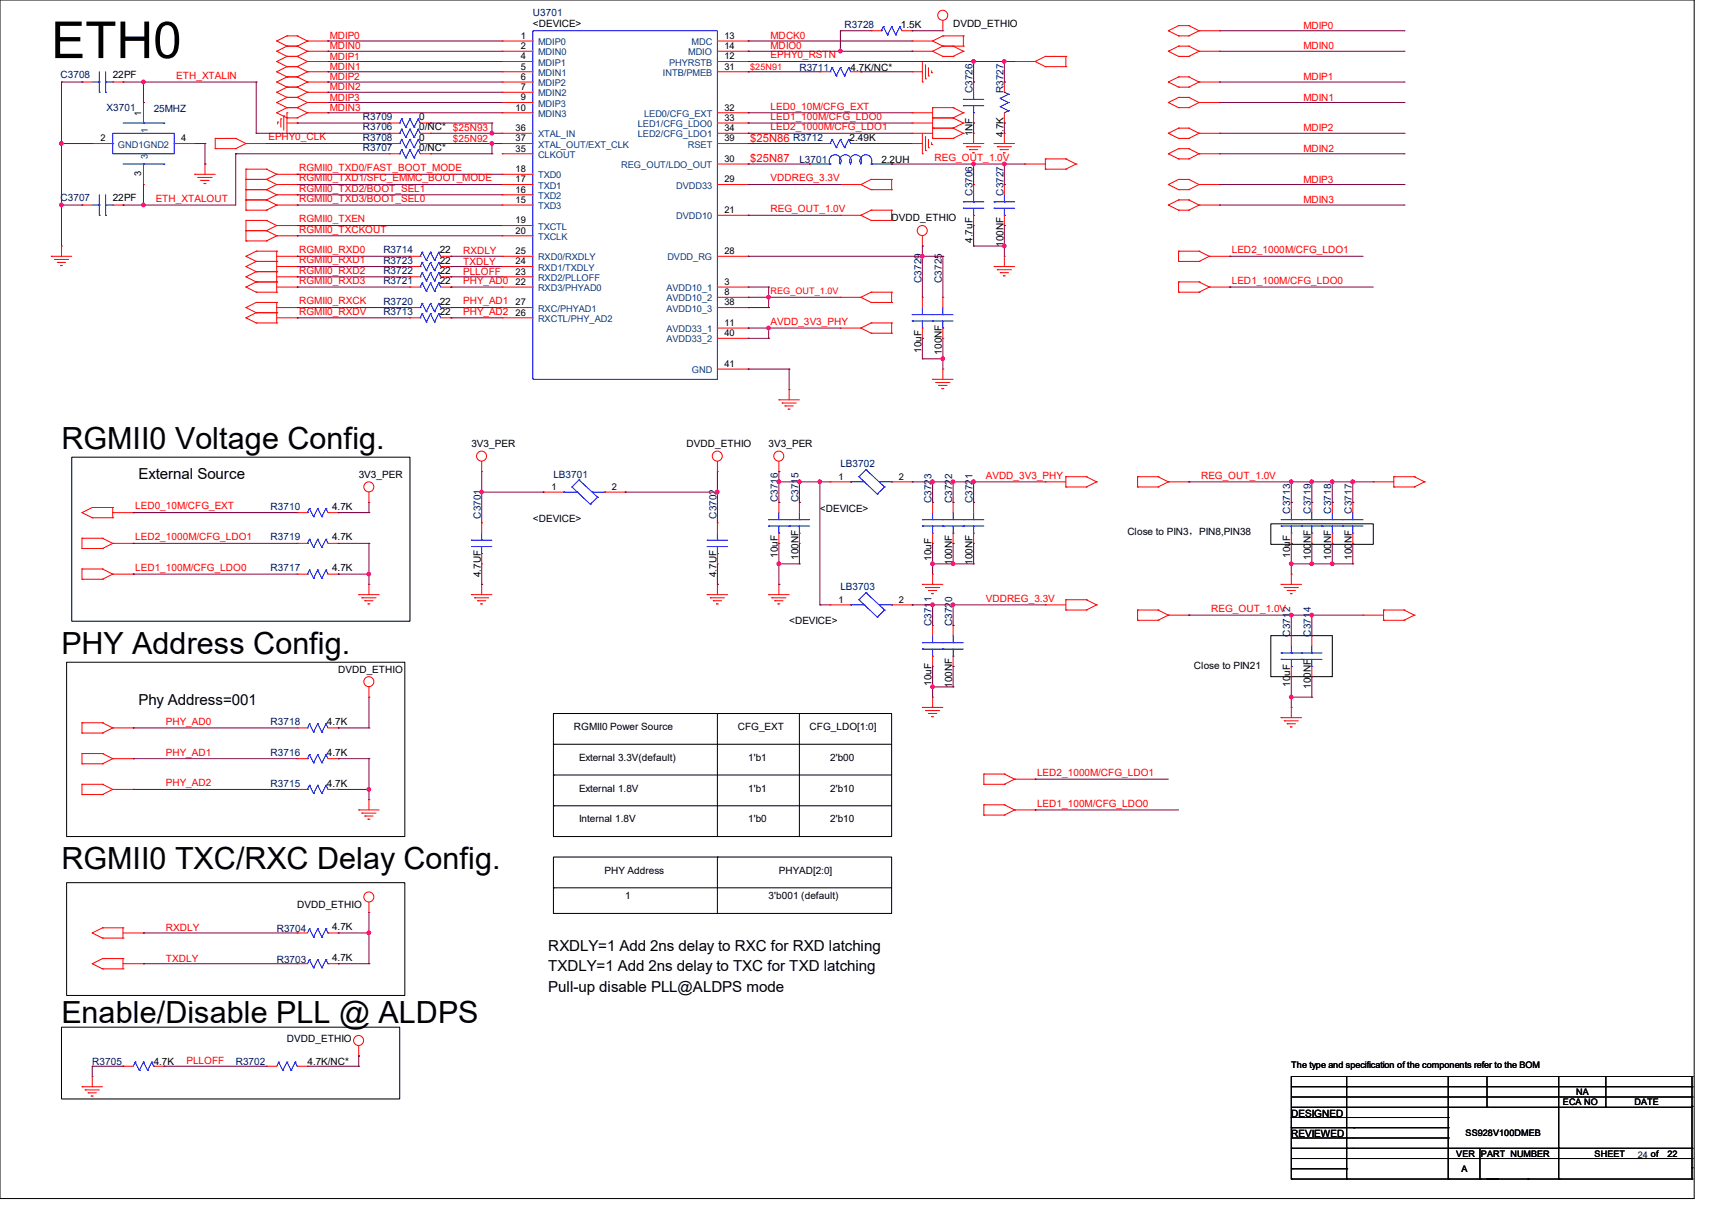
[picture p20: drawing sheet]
<svg xmlns="http://www.w3.org/2000/svg" width="297mm" height="210mm" viewBox="0 0 297 210" stroke-linecap="round" stroke-linejoin="round" font-family="sans-serif">
<defs><g id="words">
<text font-size="8.8" x="8.9" y="10.1">ETH0</text>
<g font-size="5.3">
<text x="10.7" y="77.8">RGMII0 Voltage Config.</text>
<text x="10.7" y="113.4">PHY Address Config.</text>
<text x="10.7" y="150.7">RGMII0 TXC/RXC Delay Config.</text>
<text x="10.7" y="177.4">Enable/Disable PLL @ ALDPS</text>
</g>
<g font-size="2.6">
<text x="24" y="83.1">External Source</text>
<text x="24" y="122.2">Phy Address=001</text>
<text x="95.1" y="164.9">RXDLY=1 Add 2ns delay to RXC for RXD latching</text>
<text x="95.1" y="168.4">TXDLY=1 Add 2ns delay to TXC for TXD latching</text>
<text x="95.1" y="172">Pull-up disable PLL@ALDPS mode</text>
</g>
<g font-size="1.9" fill="#f00">
<text x="130.1" y="24.6">$25N86</text>
<text x="130.1" y="28.1">$25N87</text>
</g>
<g font-size="1.7" fill="#000080">
<text x="92.5" y="2.8">U3701</text>
<text x="146.5" y="4.8">R3728</text>
<text x="10.5" y="13.5">C3708</text>
<text x="138.7" y="12.3">R3711</text>
<text x="168.7" y="16.2" transform="rotate(-90 168.7 16.2)">C3726</text>
<text x="174.1" y="16.2" transform="rotate(-90 174.1 16.2)">R3727</text>
<text x="18.5" y="19.2">X3701</text>
<text x="26.7" y="19.4">25MHZ</text>
<text x="62.9" y="22.6">R3706</text>
<text x="62.9" y="20.8">R3709</text>
<text x="62.9" y="24.4">R3708</text>
<text x="62.9" y="26.2">R3707</text>
<text x="137.6" y="24.4">R3712</text>
<text x="138.7" y="28.3">L3701</text>
<text x="10.5" y="34.8">C3707</text>
<text x="168.7" y="34" transform="rotate(-90 168.7 34)">C3706</text>
<text x="174.1" y="34" transform="rotate(-90 174.1 34)">C3727</text>
<text x="66.5" y="45.7">R3723</text>
<text x="66.5" y="47.5">R3722</text>
<text x="66.5" y="43.9">R3714</text>
<text x="66.5" y="52.8">R3720</text>
<text x="66.5" y="49.3">R3721</text>
<text x="159.8" y="49.1" transform="rotate(-90 159.8 49.1)">C3729</text>
<text x="163.4" y="49.1" transform="rotate(-90 163.4 49.1)">C3725</text>
<text x="66.5" y="54.6">R3713</text>
<text x="96" y="82.8">LB3701</text>
<text x="145.8" y="81.1">LB3702</text>
<text x="46.9" y="88.4">R3710</text>
<text x="83.4" y="90" transform="rotate(-90 83.4 90)">C3701</text>
<text x="124.3" y="90" transform="rotate(-90 124.3 90)">C3702</text>
<text x="135" y="87.1" transform="rotate(-90 135 87.1)">C3716</text>
<text x="138.5" y="87.1" transform="rotate(-90 138.5 87.1)">C3715</text>
<text x="161.6" y="87.3" transform="rotate(-90 161.6 87.3)">C3723</text>
<text x="165.2" y="87.3" transform="rotate(-90 165.2 87.3)">C3722</text>
<text x="168.7" y="87.3" transform="rotate(-90 168.7 87.3)">C3721</text>
<text x="223.9" y="89.1" transform="rotate(-90 223.9 89.1)">C3713</text>
<text x="227.4" y="89.1" transform="rotate(-90 227.4 89.1)">C3719</text>
<text x="231" y="89.1" transform="rotate(-90 231 89.1)">C3718</text>
<text x="234.5" y="89.1" transform="rotate(-90 234.5 89.1)">C3717</text>
<text x="46.9" y="93.7">R3719</text>
<text x="46.9" y="99.1">R3717</text>
<text x="145.8" y="102.4">LB3703</text>
<text x="161.6" y="108.6" transform="rotate(-90 161.6 108.6)">C3711</text>
<text x="165.2" y="108.6" transform="rotate(-90 165.2 108.6)">C3720</text>
<text x="223.9" y="110.4" transform="rotate(-90 223.9 110.4)">C3712</text>
<text x="227.4" y="110.4" transform="rotate(-90 227.4 110.4)">C3714</text>
<text x="46.9" y="125.7">R3718</text>
<text x="46.9" y="131.1">R3716</text>
<text x="46.9" y="136.4">R3715</text>
<text x="48" y="161.6">R3704</text>
<text x="48" y="167">R3703</text>
<text x="16" y="184.7">R3705</text>
<text x="40.9" y="184.7">R3702</text>
</g>
<g font-size="1.7">
<text x="92.5" y="4.6">&lt;DEVICE&gt;</text>
<text x="156.3" y="4.8">1.5K</text>
<text x="165.4" y="4.6">DVDD_ETHIO</text>
<text x="19.6" y="13.5">22PF</text>
<text x="147.6" y="12.3">4.7K/NC*</text>
<text x="72.7" y="22.6">0/NC* $25N93</text>
<text x="72.7" y="20.8">0</text>
<text x="168.7" y="23.7" transform="rotate(-90 168.7 23.7)">1NF</text>
<text x="174.1" y="23.8" transform="rotate(-90 174.1 23.8)">4.7K</text>
<text x="72.7" y="24.4">0</text>
<text x="72.7" y="26.2">0/NC*</text>
<text x="147.4" y="24.4">2.49K</text>
<text x="152.9" y="28.3">2.2UH</text>
<text x="19.6" y="34.8">22PF</text>
<text x="154.7" y="38.4">DVDD_ETHIO</text>
<text x="76.3" y="45.7">22</text>
<text x="76.3" y="47.5">22</text>
<text x="76.3" y="43.9">22</text>
<text x="168.7" y="42.1" transform="rotate(-90 168.7 42.1)">4.7uF</text>
<text x="174.1" y="42.8" transform="rotate(-90 174.1 42.8)">100NF</text>
<text x="76.3" y="52.8">22</text>
<text x="76.3" y="49.3">22</text>
<text x="76.3" y="54.6">22</text>
<text x="159.8" y="61.2" transform="rotate(-90 159.8 61.2)">10uF</text>
<text x="163.4" y="61.5" transform="rotate(-90 163.4 61.5)">100NF</text>
<text x="81.8" y="77.5">3V3_PER</text>
<text x="119.1" y="77.5">DVDD_ETHIO</text>
<text x="133.3" y="77.5">3V3_PER</text>
<text x="62.2" y="82.8">3V3_PER</text>
<text x="57.6" y="88.4">4.7K</text>
<text x="142.2" y="88.7">&lt;DEVICE&gt;</text>
<text x="57.6" y="93.7">4.7K</text>
<text x="92.5" y="90.5">&lt;DEVICE&gt;</text>
<text x="195.6" y="92.8">Close to PIN3，PIN8,PIN38</text>
<text x="57.6" y="99.1">4.7K</text>
<text x="83.4" y="100.1" transform="rotate(-90 83.4 100.1)">4.7UF</text>
<text x="124.3" y="100.1" transform="rotate(-90 124.3 100.1)">4.7UF</text>
<text x="135" y="96.7" transform="rotate(-90 135 96.7)">10uF</text>
<text x="138.5" y="97.1" transform="rotate(-90 138.5 97.1)">100NF</text>
<text x="161.6" y="97.2" transform="rotate(-90 161.6 97.2)">10uF</text>
<text x="165.2" y="98" transform="rotate(-90 165.2 98)">100NF</text>
<text x="168.7" y="98" transform="rotate(-90 168.7 98)">100NF</text>
<text x="223.9" y="96.7" transform="rotate(-90 223.9 96.7)">10uF</text>
<text x="227.4" y="97.1" transform="rotate(-90 227.4 97.1)">100NF</text>
<text x="231" y="97.1" transform="rotate(-90 231 97.1)">100NF</text>
<text x="234.5" y="97.1" transform="rotate(-90 234.5 97.1)">100NF</text>
<text x="136.9" y="108.3">&lt;DEVICE&gt;</text>
<text x="58.7" y="116.6">DVDD_ETHIO</text>
<text x="161.6" y="119" transform="rotate(-90 161.6 119)">10uF</text>
<text x="165.2" y="119.3" transform="rotate(-90 165.2 119.3)">100NF</text>
<text x="207.1" y="116">Close to PIN21</text>
<text x="223.9" y="119.1" transform="rotate(-90 223.9 119.1)">10uF</text>
<text x="227.4" y="119.5" transform="rotate(-90 227.4 119.5)">100NF</text>
<text x="56.7" y="125.7">4.7K</text>
<text x="56.7" y="131.1">4.7K</text>
<text x="99.6" y="126.6">RGMII0 Power Source</text>
<text x="100.5" y="132">External 3.3V(default)</text>
<text x="128" y="126.6">CFG_EXT</text>
<text x="129.8" y="132">1'b1</text>
<text x="140.5" y="126.6">CFG_LDO[1:0]</text>
<text x="144" y="132">2'b00</text>
<text x="56.7" y="136.4">4.7K</text>
<text x="100.5" y="137.3">External 1.8V</text>
<text x="129.8" y="137.3">1'b1</text>
<text x="144" y="137.3">2'b10</text>
<text x="100.5" y="142.6">Internal 1.8V</text>
<text x="129.8" y="142.6">1'b0</text>
<text x="144" y="142.6">2'b10</text>
<text x="104.9" y="151.5">PHY Address</text>
<text x="108.5" y="156">1</text>
<text x="133.3" y="156">3'b001 (default)</text>
<text x="135.1" y="151.5">PHYAD[2:0]</text>
<text x="51.6" y="157.5">DVDD_ETHIO</text>
<text x="57.6" y="161.3">4.7K</text>
<text x="57.6" y="166.6">4.7K</text>
<text x="26.7" y="184.7">4.7K</text>
<text x="49.8" y="180.6">DVDD_ETHIO</text>
<text x="53.3" y="184.7">4.7K/NC*</text>
<text x="224" y="193.6">DESIGNED</text>
<text x="224" y="197.2">REVIEWED</text>
</g>
<g font-size="1.7" fill="#f00">
<text x="226.1" y="5">MDIP0</text>
<text x="57.2" y="8.6">MDIN0</text>
<text x="57.2" y="6.8">MDIP0</text>
<text x="57.2" y="10.3">MDIP1</text>
<text x="133.7" y="10.1">EPHY0_RSTN</text>
<text x="133.7" y="6.8">MDCK0</text>
<text x="133.7" y="8.6">MDIO0</text>
<text x="226.1" y="8.6">MDIN0</text>
<text x="30.6" y="13.7">ETH_XTALIN</text>
<text x="57.2" y="12.1">MDIN1</text>
<text x="57.2" y="15.7">MDIN2</text>
<text x="57.2" y="13.9">MDIP2</text>
<text x="57.2" y="17.4">MDIP3</text>
<text x="226.1" y="17.4">MDIN1</text>
<text x="226.1" y="13.9">MDIP1</text>
<text x="57.2" y="19.2">MDIN3</text>
<text x="133.7" y="19">LED0_10M/CFG_EXT</text>
<text x="133.7" y="20.8">LED1_100M/CFG_LDO0</text>
<text x="133.7" y="22.6">LED2_1000M/CFG_LDO1</text>
<text x="226.1" y="22.8">MDIP2</text>
<text x="46.6" y="24.3">EPHY0_CLK</text>
<text x="51.9" y="29.7">RGMII0_TXD0/FAST_BOOT_MODE</text>
<text x="78.6" y="24.6">$25N92</text>
<text x="162.1" y="27.9">REG_OUT_1.0V</text>
<text x="226.1" y="26.3">MDIN2</text>
<text x="27" y="35">ETH_XTALOUT</text>
<text x="51.9" y="31.5">RGMII0_TXD1/SFC_EMMC_BOOT_MODE</text>
<text x="51.9" y="33.2">RGMII0_TXD2/BOOT_SEL1</text>
<text x="51.9" y="35">RGMII0_TXD3/BOOT_SEL0</text>
<text x="133.7" y="31.5">VDDREG_3.3V</text>
<text x="226.1" y="35.2">MDIN3</text>
<text x="226.1" y="31.7">MDIP3</text>
<text x="51.9" y="40.3">RGMII0_TXCKOUT</text>
<text x="51.9" y="38.6">RGMII0_TXEN</text>
<text x="133.7" y="36.8">REG_OUT_1.0V</text>
<text x="51.9" y="43.9">RGMII0_RXD0</text>
<text x="51.9" y="45.7">RGMII0_RXD1</text>
<text x="51.9" y="47.5">RGMII0_RXD2</text>
<text x="80.3" y="47.7">PLLOFF</text>
<text x="80.3" y="44.1">RXDLY</text>
<text x="80.3" y="45.9">TXDLY</text>
<text x="213.7" y="43.9">LED2_1000M/CFG_LDO1</text>
<text x="51.9" y="52.8">RGMII0_RXCK</text>
<text x="51.9" y="49.2">RGMII0_RXD3</text>
<text x="80.3" y="49.2">PHY_AD0</text>
<text x="80.3" y="52.8">PHY_AD1</text>
<text x="213.7" y="49.2">LED1_100M/CFG_LDO0</text>
<text x="51.9" y="54.6">RGMII0_RXDV</text>
<text x="80.3" y="54.6">PHY_AD2</text>
<text x="133.7" y="56.3">AVDD_3V3_PHY</text>
<text x="171" y="83">AVDD_3V3_PHY</text>
<text x="208.4" y="83">REG_OUT_1.0V</text>
<text x="23.5" y="88.3">LED0_10M/CFG_EXT</text>
<text x="23.5" y="93.7">LED2_1000M/CFG_LDO1</text>
<text x="23.5" y="99">LED1_100M/CFG_LDO0</text>
<text x="171" y="104.4">VDDREG_3.3V</text>
<text x="210.1" y="106.1">REG_OUT_1.0V</text>
<text x="28.8" y="125.7">PHY_AD0</text>
<text x="28.8" y="131">PHY_AD1</text>
<text x="28.8" y="136.4">PHY_AD2</text>
<text x="179.9" y="134.6">LED2_1000M/CFG_LDO1</text>
<text x="179.9" y="139.9">LED1_100M/CFG_LDO0</text>
<text x="28.8" y="161.5">RXDLY</text>
<text x="28.8" y="166.8">TXDLY</text>
<text x="32.3" y="184.6">PLLOFF</text>
</g>
<g font-size="1.6">
<text x="90.3" y="6.7">1</text>
<text x="90.3" y="8.5">2</text>
<text x="90.3" y="10.3">4</text>
<text x="125.7" y="10.3">12</text>
<text x="125.7" y="6.7">13</text>
<text x="125.7" y="8.5">14</text>
<text x="90.3" y="12.1">5</text>
<text x="90.3" y="13.8">6</text>
<text x="90.3" y="15.6">7</text>
<text x="90.3" y="17.4">9</text>
<text x="125.7" y="12.1">31</text>
<text x="24.5" y="20.1" transform="rotate(-90 24.5 20.1)">1</text>
<text x="89.5" y="19.2">10</text>
<text x="89.5" y="22.7">36</text>
<text x="125.7" y="19.2">32</text>
<text x="125.7" y="21">33</text>
<text x="125.7" y="22.7">34</text>
<text x="17.4" y="24.5">2</text>
<text x="31.5" y="24.5">4</text>
<text x="89.5" y="29.8">18</text>
<text x="89.5" y="26.3">35</text>
<text x="89.5" y="24.5">37</text>
<text x="125.7" y="28.1">30</text>
<text x="125.7" y="24.5">39</text>
<text x="24.5" y="30.6" transform="rotate(-90 24.5 30.6)">3</text>
<text x="89.5" y="35.2">15</text>
<text x="89.5" y="33.4">16</text>
<text x="89.5" y="31.6">17</text>
<text x="125.7" y="31.6">29</text>
<text x="89.5" y="38.7">19</text>
<text x="89.5" y="40.5">20</text>
<text x="125.7" y="37">21</text>
<text x="89.5" y="47.6">23</text>
<text x="89.5" y="45.8">24</text>
<text x="89.5" y="44.1">25</text>
<text x="125.7" y="44.1">28</text>
<text x="89.5" y="49.4">22</text>
<text x="89.5" y="53">27</text>
<text x="125.7" y="49.4">3</text>
<text x="125.7" y="51.2">8</text>
<text x="125.7" y="53">38</text>
<text x="89.5" y="54.7">26</text>
<text x="125.7" y="56.5">11</text>
<text x="125.7" y="58.3">40</text>
<text x="125.7" y="63.6">41</text>
<text x="145.5" y="83.2">1</text>
<text x="155.9" y="83.2">2</text>
<text x="95.7" y="85">1</text>
<text x="106.1" y="85">2</text>
<text x="145.5" y="104.5">1</text>
<text x="155.9" y="104.5">2</text>
<text x="224" y="185.3">The type and specification of the components refer to the BOM</text>
<text x="271.1" y="191.7">ECA NO</text>
<text x="273.5" y="189.9">NA</text>
<text x="283.6" y="191.7">DATE</text>
<text x="254.3" y="197">SS928V100DMEB</text>
<text x="252.6" y="200.6">VER</text>
<text x="253.5" y="203.2">A</text>
<text x="256.9" y="200.6">PART_NUMBER</text>
<text x="276.6" y="200.6">SHEET</text>
<text x="284.1" y="200.7">24 of</text>
<text x="286.4" y="200.6">of</text>
<text x="289.3" y="200.6">22</text>
</g>
<g font-size="1.6" fill="#004080">
<text x="93.3" y="7.8">MDIP0</text>
<text x="93.3" y="9.6">MDIN0</text>
<text x="93.3" y="11.4">MDIP1</text>
<text x="116.1" y="11.4">PHYRSTB</text>
<text x="119.4" y="9.6">MDIO</text>
<text x="120" y="7.8">MDC</text>
<text x="93.3" y="13.2">MDIN1</text>
<text x="93.3" y="14.9">MDIP2</text>
<text x="93.3" y="16.7">MDIN2</text>
<text x="115" y="13.2">INTB/PMEB</text>
<text x="25.7" y="23.1" transform="rotate(-90 25.7 23.1)">1</text>
<text x="93.3" y="18.5">MDIP3</text>
<text x="93.3" y="20.3">MDIN3</text>
<text x="93.3" y="23.8">XTAL_IN</text>
<text x="110.7" y="22.1">LED1/CFG_LDO0</text>
<text x="110.7" y="23.8">LED2/CFG_LDO1</text>
<text x="111.8" y="20.3">LED0/CFG_EXT</text>
<text x="20.4" y="25.6">GND1GND2</text>
<text x="25.7" y="27.6" transform="rotate(-90 25.7 27.6)">3</text>
<text x="93.3" y="27.4">CLKOUT</text>
<text x="93.3" y="25.6">XTAL_OUT/EXT_CLK</text>
<text x="107.8" y="29.2">REG_OUT/LDO_OUT</text>
<text x="119.3" y="25.6">RSET</text>
<text x="93.3" y="34.5">TXD2</text>
<text x="93.3" y="32.7">TXD1</text>
<text x="93.3" y="30.9">TXD0</text>
<text x="117.3" y="32.7">DVDD33</text>
<text x="93.3" y="36.3">TXD3</text>
<text x="93.3" y="39.8">TXCTL</text>
<text x="93.3" y="41.6">TXCLK</text>
<text x="117.3" y="38.1">DVDD10</text>
<text x="93.3" y="46.9">RXD1/TXDLY</text>
<text x="93.3" y="45.2">RXD0/RXDLY</text>
<text x="115.8" y="45.2">DVDD_RG</text>
<text x="93.3" y="50.5">RXD3/PHYAD0</text>
<text x="93.3" y="48.7">RXD2/PLLOFF</text>
<text x="115.6" y="50.5">AVDD10_1</text>
<text x="115.6" y="52.3">AVDD10_2</text>
<text x="93.3" y="55.8">RXCTL/PHY_AD2</text>
<text x="93.3" y="54.1">RXC/PHYAD1</text>
<text x="115.6" y="57.6">AVDD33_1</text>
<text x="115.6" y="54.1">AVDD10_3</text>
<text x="115.6" y="59.4">AVDD33_2</text>
<text x="120" y="64.7">GND</text>
</g>
<g font-size="1.6" fill="#f00">
<text x="130.1" y="12.1">$25N91</text>
<text x="133.7" y="51">REG_OUT_1.0V</text>
</g>
</g></defs>
<g fill="none" stroke="#000" stroke-width=".17">
<path d="M0 0h293.9v207.9h-293.9zM12.4 79.3h58.7v28.4h-58.7zM220.5 90.8h17.8v3.6h-17.8zM11.6 114.9h58.6v30.2h-58.6zM220.5 110.2h10.6v7.1h-10.6zM96 123.7h58.7v21.4h-58.7zM96 129.1h.1M96 134.4h.1M96 139.7h.1M96 129.1h58.7M96 134.4h58.7M96 139.7h58.7"/>
<path d="M124.5 123.7h.1M124.5 123.7v21.4M138.7 123.7h.1M138.7 123.7v21.4M11.6 153.1h58.6v19.5h-58.6zM96 148.6h58.7v9.8h-58.7zM96 154h.1M96 154h58.7M124.5 148.6h.1M124.5 148.6v9.8M10.7 178.1h58.6v12.5h-58.6zM224 188.5h69.5v3.5h-69.5z"/>
<path d="M224 193.8h.1M224 195.6h.1M224 197.4h.1M224 199.1h.1M224 186.7h.1M224 190.2h69.5M224 186.7v1.8M224 192v12.5M224 195.6h27.2M224 197.4h27.2M224 199.1h69.5M224 193.8h27.2"/>
<path d="M224.2 186.7h69.3M233.6 188.5h.1M233.6 197.4h.1M233.6 199.1h.1M233.6 186.7h.1M233.6 186.7v17.8M234.9 195.6h.1M251.2 195.6h.1M251.2 197.4h.1M251.2 193.8h.1M251.2 186.7v17.8M256.8 199.1v5.4"/>
<path d="M258 192h.1M258 186.7v5.3M270.4 199.1h.1M270.4 186.7v17.8M278.6 192h.1M278.6 186.7v5.3M288.2 186.7h.1M293.5 190.2h.1M293.5 188.5h.1M293.5 191.9h.1M293.5 199.1h.1M293.5 186.7h.1"/>
<path d="M293.5 186.7v1.8M293.5 191.9v12.6M224 200.9h.1M224 202.7h.1M224 204.5h.1M224 200.9h69.5M224 202.7h9.6M224.2 204.5h69.3M233.6 200.9h.1M233.6 202.7h.1M233.6 204.5h.1M251.2 204.5h.1"/>
<path d="M256.8 204.5h.1M258 204.5h.1M259.8 204.5h.1M265.1 204.5h.1M270.4 204.5h.1M293.5 200.9h.1M293.5 204.5h.1M293.5 202.5h.1"/>
</g>
<g fill="none" stroke="#f00" stroke-width=".17">
<path d="M14.2 14.2h.1M14.2 14.2h1.8M19.6 14.2h1.7M21.3 14.2h.1M24.9 17.8h.1M24.9 17.8v3.5M48 19.6h.1M48 7.1h.1M48 12.4h.1M48 10.7h.1M48 8.9h.1M48 17.8h.1"/>
<path d="M48 16h.1M48 14.2h.1M48 19.6l1.8 .8M48 7.1l1.8 .9M48 12.4l1.8 .9M48 10.7l1.8 .9M48 8.9l1.8 .9M48 17.8l1.8 .9M48 16l1.8 .9M48 14.2l1.8 .9M49.8 19.6h.1M49.8 18.7h.1"/>
<path d="M49.8 8h.1M49.8 6.2h.1M49.8 13.3h.1M49.8 11.6h.1M49.8 9.8h.1M49.8 16.9h.1M49.8 15.1h.1M49.8 19.6v3.5M49.8 18.7l-1.8 .9M49.8 18.7h1.8M49.8 8h1.8M49.8 6.2l-1.8 .9"/>
<path d="M49.8 6.2h1.8M49.8 13.3h1.8M49.8 11.6l-1.8 .8M49.8 11.6h1.8M49.8 9.8l-1.8 .9M49.8 9.8h1.8M49.8 8l-1.8 .9M49.8 16.9l-1.8 .9M49.8 16.9h1.8M49.8 15.1l-1.8 .9M49.8 15.1h1.8M49.8 13.3l-1.8 .9"/>
<path d="M51.6 18.7h.1M51.6 8h.1M51.6 6.2h.1M51.6 13.3h.1M51.6 11.6h.1M51.6 9.8h.1M51.6 16.9h.1M51.6 15.1h.1M51.6 18.7l1.7 .9M51.6 6.2l1.7 .9M51.6 11.6l1.7 .8M51.6 9.8l1.7 .9"/>
<path d="M51.6 8l1.7 .9M51.6 16.9l1.7 .9M51.6 15.1l1.7 .9M51.6 13.3l1.7 .9M53.3 19.6h.1M53.3 7.1h.1M53.3 12.4h.1M53.3 10.7h.1M53.3 8.9h.1M53.3 17.8h.1M53.3 16h.1M53.3 14.2h.1"/>
<path d="M53.3 19.6h3.6M53.3 19.6l-1.7 .8M53.3 7.1h3.6M53.3 7.1l-1.7 .9M53.3 12.4h3.6M53.3 12.4l-1.7 .9M53.3 10.7h3.6M53.3 10.7l-1.7 .9M53.3 8.9h3.6M53.3 8.9l-1.7 .9M53.3 17.8h3.6M53.3 17.8l-1.7 .9"/>
<path d="M53.3 16h3.6M53.3 16l-1.7 .9M53.3 14.2h3.6M53.3 14.2l-1.7 .9M56.9 19.6h.1M56.9 7.1h.1M56.9 12.4h.1M56.9 10.7h.1M56.9 8.9h.1M56.9 17.8h.1M56.9 16h.1M56.9 14.2h.1"/>
<path d="M87.1 7.1h.1M87.1 8.9h.1M87.1 10.7h.1M87.1 12.4h.1M87.1 14.2h.1M87.1 16h.1M87.1 17.8h.1M87.1 19.6h.1M87.1 19.6h5.4M87.1 7.1h5.4M87.1 12.4h5.4M87.1 10.7h5.4"/>
<path d="M87.1 8.9h5.4M87.1 17.8h5.4M87.1 16h5.4M87.1 14.2h5.4M124.5 19.6h5.3M124.5 7.1h5.3M124.5 12.4h5.3M124.5 10.7h5.3M124.5 8.9h5.3M129.8 10.7h.1M129.8 7.1h.1M129.8 8.9h.1"/>
<path d="M129.8 12.4h.1M129.8 19.6h.1M142.2 12.4h.1M142.2 12.4h1.8M147.6 12.4h1.8M149.4 12.4h.1M151.1 5.3h.1M151.1 5.3h1.8M156.5 5.3h1.7M158.2 7.1h.1M158.2 19.6h.1M158.2 8.9h.1"/>
<path d="M158.2 12.4h.1M158.2 5.3h.1M158.2 19.6h3.6M158.2 7.1h3.6M158.2 12.4h1.8M158.2 8.9h3.6M160 14.2h.1M160 10.7v3.5M160.6 13.7h.1M160.6 11.2v2.5M161.1 13.2h.1M161.1 11.7v1.5"/>
<path d="M161.6 12.6h.1M161.6 12.3v.3M161.8 7.1h.1M161.8 18.7h.1M161.8 8.9h.1M161.8 18.7v5.3M161.8 18.7h3.6M161.8 7.1l1.8 .9M161.8 8.9l1.8 .9M163.6 5.3h.1M163.6 8h.1M163.6 6.2h.1"/>
<path d="M163.6 9.8h.1M163.6 8h3.5M163.6 6.2h3.5M163.6 9.8h1.8M163.6 3.6v1.7M163.6 6.2l-1.8 .9M163.6 8l-1.8 .9M165.4 18.7h.1M165.4 8h.1M165.4 9.8h.1M165.4 18.7l1.7 .9M165.4 8l1.7 .9"/>
<path d="M167.1 6.2h.1M167.1 8h.1M167.1 19.6h.1M167.1 8.9h.1M167.1 6.2v1.8M167.1 19.6l-1.7 .8M167.1 8.9l-1.7 .9M168.9 14.2h.1M168.9 14.2v1.8M168.9 19.6v1.7M174.2 14.2h.1M174.2 14.2v1.8"/>
<path d="M174.2 19.6v1.7M176 10.7h.1M176 10.7h3.6M179.6 10.7h.1M179.6 10.7l1.8 .9M181.4 11.6h.1M181.4 9.8h.1M181.4 11.6h3.5M181.4 9.8h3.5M181.4 9.8l-1.8 .9M184.9 9.8h.1M184.9 11.6h.1"/>
<path d="M184.9 9.8v1.8M202.7 5.3h.1M202.7 8.9h.1M202.7 14.2h.1M202.7 17.8h.1M202.7 5.3l1.8 .9M202.7 8.9l1.8 .9M202.7 14.2l1.8 .9M202.7 17.8l1.8 .9M204.5 6.2h.1M204.5 4.4h.1M204.5 9.8h.1"/>
<path d="M204.5 8h.1M204.5 15.1h.1M204.5 13.3h.1M204.5 18.7h.1M204.5 16.9h.1M204.5 18.7h1.7M204.5 8h1.7M204.5 6.2h1.7M204.5 13.3h1.7M204.5 9.8h1.7M204.5 16.9h1.7M204.5 15.1h1.7"/>
<path d="M204.5 4.4l-1.8 .9M204.5 4.4h1.7M204.5 8l-1.8 .9M204.5 13.3l-1.8 .9M204.5 16.9l-1.8 .9M206.2 6.2h.1M206.2 4.4h.1M206.2 9.8h.1M206.2 8h.1M206.2 15.1h.1M206.2 13.3h.1M206.2 18.7h.1"/>
<path d="M206.2 16.9h.1M206.2 4.4l1.8 .9M206.2 8l1.8 .9M206.2 13.3l1.8 .9M206.2 16.9l1.8 .9M208 5.3h.1M208 8.9h.1M208 14.2h.1M208 17.8h.1M208 8.9h3.6M208 17.8h3.6M208 14.2h3.6"/>
<path d="M208 5.3h3.6M208 5.3l-1.8 .9M208 8.9l-1.8 .9M208 14.2l-1.8 .9M208 17.8l-1.8 .9M211.6 5.3h.1M211.6 8.9h.1M211.6 14.2h.1M211.6 17.8h.1M14.2 35.6h.1M14.2 35.6h1.8M16 24.9h.1"/>
<path d="M16 24.9h3.6M19.6 35.6h1.7M21.3 35.6h.1M24.9 32h.1M24.9 28.4v3.6M30.2 24.9h3.6M33.8 30.2h.1M33.8 24.9h.1M33.8 30.2h3.5M34.3 30.8h.1M34.3 30.8h2.5M34.8 31.3h.1"/>
<path d="M34.8 31.3h1.5M35.4 31.8h.1M35.4 31.8h.3M35.6 28.4h.1M35.6 28.4v1.8M37.3 25.8h.1M37.3 24h.1M37.3 25.8h3.6M37.3 24v1.8M37.3 24h3.6M40.9 24h.1M40.9 25.8h.1"/>
<path d="M40.9 24l1.8 .9M42.7 24.9h.1M42.7 38.2h.1M42.7 36.4h.1M42.7 34.7h.1M42.7 32.9h.1M42.7 31.1h.1M42.7 29.3h.1M42.7 24.9h3.5M42.7 24.9l-1.8 .9M42.7 29.3v7.1M42.7 38.2v3.6"/>
<path d="M42.7 38.2h3.5M42.7 31.1h3.5M42.7 32.9h3.5M42.7 36.4h3.5M42.7 34.7h3.5M42.7 29.3h3.5M46.2 24.9h.1M46.2 38.2h.1M46.2 34.7h.1M46.2 36.4h.1M46.2 32.9h.1M46.2 31.1h.1"/>
<path d="M46.2 29.3h.1M46.2 38.2l1.8 .9M46.2 34.7l1.8 .9M46.2 32.9l1.8 .9M46.2 31.1l1.8 .9M46.2 29.3l1.8 .9M48 39.1h.1M48 35.6h.1M48 33.8h.1M48 32h.1M48 30.2h.1M48 39.1h3.6"/>
<path d="M48 39.1l-1.8 .9M48 30.2h3.6M48 32h3.6M48 35.6h3.6M48 35.6l-1.8 .8M48 33.8h3.6M48 33.8l-1.8 .9M48 32l-1.8 .9M48 30.2l-1.8 .9M48.2 21.2h.1M48.2 21.2v.3M48.7 20.6h.1"/>
<path d="M48.7 20.6v1.5M49.2 20.1h.1M49.2 20.1v2.5M49.8 20.4h.1M49.8 21.3h1.8M49.8 20.4h1.8M51.6 39.1h.1M51.6 21.3h.1M51.6 35.6h.1M51.6 33.8h.1M51.6 20.4h.1M51.6 32h.1"/>
<path d="M51.6 30.2h.1M67.6 23.1h.1M67.6 24.9h.1M67.6 26.7h.1M67.6 21.3h.1M67.6 24.9h1.7M67.6 21.3h1.7M67.6 23.1h1.7M67.6 26.7h1.7M72.9 24.9h1.8M72.9 21.3h1.8M72.9 23.1h1.8"/>
<path d="M72.9 26.7h1.8M74.7 23.1h.1M74.7 24.9h.1M74.7 26.7h.1M74.7 21.3h.1M87.1 35.6h.1M87.1 33.8h.1M87.1 32h.1M87.1 30.2h.1M87.1 39.1h.1M87.1 26.7h.1M87.1 23.1h.1"/>
<path d="M87.1 24.9h.1M87.1 24.9h5.4M87.1 39.1h5.4M87.1 30.2h5.4M87.1 32h5.4M87.1 35.6h5.4M87.1 33.8h5.4M87.1 23.1h5.4M87.1 26.7h5.4M124.5 24.9h5.3M124.5 21.3h5.3M124.5 32h5.3"/>
<path d="M124.5 23.1h5.3M124.5 28.4h5.3M124.5 37.3h5.3M129.8 37.3h.1M129.8 32h.1M129.8 28.4h.1M129.8 21.3h.1M129.8 23.1h.1M129.8 24.9h.1M140.5 28.4h.1M142.2 24.9h.1M142.2 24.9h1.8"/>
<path d="M145.8 32h.1M145.8 37.3h.1M145.8 32h3.6M145.8 37.3h3.6M147.6 24.9h1.8M149.4 32h.1M149.4 37.3h.1M149.4 24.9h.1M149.4 32l1.7 .9M149.4 37.3l1.7 .9M151.1 32.9h.1M151.1 31.1h.1"/>
<path d="M151.1 36.4h.1M151.1 38.2h.1M151.1 38.2h3.6M151.1 31.1h3.6M151.1 32.9h3.6M151.1 31.1l-1.7 .9M151.1 36.4h3.6M151.1 36.4l-1.7 .9M154.7 31.1h.1M154.7 32.9h.1M154.7 38.2h.1M154.7 36.4h.1"/>
<path d="M154.7 28.4h.1M154.7 31.1v1.8M154.7 36.4v1.8M158.2 23.1h.1M158.2 21.3h.1M158.2 24.9h.1M158.2 24.9h1.8M158.2 21.3h3.6M158.2 23.1h3.6M160 26.7h.1M160 23.1v3.6M160.6 26.1h.1"/>
<path d="M160.6 23.7v2.4M161.1 25.6h.1M161.1 24.2v1.4M161.6 25.1h.1M161.6 24.7v.4M161.8 24h.1M161.8 22.2h.1M161.8 20.4h.1M161.8 24h3.6M161.8 20.4h3.6M161.8 22.2h3.6M165.4 22.2h.1"/>
<path d="M165.4 24h.1M165.4 20.4h.1M165.4 22.2l1.7 .9M165.4 20.4l1.7 .9M167.1 24.9h.1M167.1 23.1h.1M167.1 21.3h.1M167.1 24.9h3.6M167.1 23.1l-1.7 .9M167.1 21.3l-1.7 .9M167.7 25.4h.1M167.7 25.4h2.4"/>
<path d="M168.2 26h.1M168.2 26h1.4M168.7 26.5h.1M168.7 26.5h.4M168.9 23.1h.1M168.9 21.3h.1M168.9 32h.1M168.9 39.1h.1M168.9 23.1v1.8M168.9 32v1.8M168.9 37.3v1.8M172.5 24.9h.1"/>
<path d="M172.5 24.9h3.5M173 25.4h.1M173 25.4h2.5M173.5 26h.1M173.5 26h1.5M174.1 26.5h.1M174.1 26.5h.3M174.2 23.1h.1M174.2 21.3h.1M174.2 32h.1M174.2 39.1h.1M174.2 23.1v1.8"/>
<path d="M174.2 32v1.8M174.2 37.3v1.8M177.8 28.4h.1M177.8 28.4h3.6M181.4 29.3h.1M181.4 27.6h.1M181.4 29.3h3.5M181.4 27.6h3.5M181.4 27.6v1.7M184.9 27.6h.1M184.9 29.3h.1M184.9 27.6l1.8 .8"/>
<path d="M186.7 28.4h.1M186.7 28.4l-1.8 .9M202.7 23.1h.1M202.7 26.7h.1M202.7 32h.1M202.7 35.6h.1M202.7 23.1l1.8 .9M202.7 26.7l1.8 .9M202.7 32l1.8 .9M202.7 35.6l1.8 .8M204.5 24h.1M204.5 22.2h.1"/>
<path d="M204.5 27.6h.1M204.5 25.8h.1M204.5 32.9h.1M204.5 31.1h.1M204.5 36.4h.1M204.5 34.7h.1M204.5 25.8h1.7M204.5 24h1.7M204.5 31.1h1.7M204.5 32.9h1.7M204.5 36.4h1.7M204.5 34.7h1.7"/>
<path d="M204.5 22.2l-1.8 .9M204.5 22.2h1.7M204.5 27.6h1.7M204.5 25.8l-1.8 .9M204.5 31.1l-1.8 .9M204.5 34.7l-1.8 .9M206.2 24h.1M206.2 22.2h.1M206.2 27.6h.1M206.2 25.8h.1M206.2 32.9h.1M206.2 31.1h.1"/>
<path d="M206.2 36.4h.1M206.2 34.7h.1M206.2 22.2l1.8 .9M206.2 25.8l1.8 .9M206.2 31.1l1.8 .9M206.2 34.7l1.8 .9M208 23.1h.1M208 26.7h.1M208 32h.1M208 35.6h.1M208 32h3.6M208 35.6h3.6"/>
<path d="M208 23.1h3.6M208 23.1l-1.8 .9M208 26.7h3.6M208 26.7l-1.8 .9M208 32l-1.8 .9M208 35.6l-1.8 .8M211.6 23.1h.1M211.6 26.7h.1M211.6 32h.1M211.6 35.6h.1M8.9 44.4h.1M8.9 44.4h3.5"/>
<path d="M9.4 45h.1M9.4 45h2.5M9.9 45.5h.1M9.9 45.5h1.5M10.5 46.1h.1M10.5 46.1h.3M10.7 42.7h.1M10.7 42.7v1.7M42.7 55.1h.1M42.7 40h.1M42.7 44.4h.1M42.7 41.8h.1"/>
<path d="M42.7 48h.1M42.7 53.3h.1M42.7 46.2h.1M42.7 49.8h.1M42.7 55.1l1.7 .9M42.7 40h3.5M42.7 44.4l1.7 .9M42.7 41.8h3.5M42.7 48l1.7 .9M42.7 53.3l1.7 .9M42.7 46.2l1.7 .9M42.7 49.8l1.7 .9"/>
<path d="M44.4 56h.1M44.4 54.2h.1M44.4 45.3h.1M44.4 43.6h.1M44.4 48.9h.1M44.4 47.1h.1M44.4 52.5h.1M44.4 50.7h.1M44.4 52.5h3.6M44.4 50.7h3.6M44.4 54.2h3.6M44.4 56h3.6"/>
<path d="M44.4 54.2l-1.7 .9M44.4 43.6h3.6M44.4 45.3h3.6M44.4 43.6l-1.7 .8M44.4 47.1h3.6M44.4 48.9h3.6M44.4 47.1l-1.7 .9M44.4 52.5l-1.7 .8M44.4 45.3l-1.7 .9M44.4 48.9l-1.7 .9M46.2 40h.1M46.2 41.8h.1"/>
<path d="M46.2 40l1.8 .9M48 54.2h.1M48 56h.1M48 43.6h.1M48 45.3h.1M48 40.9h.1M48 47.1h.1M48 48.9h.1M48 52.5h.1M48 50.7h.1M48 55.1h3.6M48 43.6v7.1"/>
<path d="M48 52.5v3.5M48 44.4h3.6M48 40.9h3.6M48 40.9l-1.8 .9M48 48h3.6M48 53.3h3.6M48 46.2h3.6M48 49.8h3.6M51.6 55.1h.1M51.6 44.4h.1M51.6 40.9h.1M51.6 48h.1"/>
<path d="M51.6 53.3h.1M51.6 46.2h.1M51.6 49.8h.1M71.1 46.2h.1M71.1 48h.1M71.1 53.3h.1M71.1 44.4h.1M71.1 55.1h.1M71.1 49.8h.1M71.1 55.1h1.8M71.1 44.4h1.8M71.1 48h1.8"/>
<path d="M71.1 53.3h1.8M71.1 46.2h1.8M71.1 49.8h1.8M76.5 55.1h1.7M76.5 44.4h1.7M76.5 48h1.7M76.5 53.3h1.7M76.5 46.2h1.7M76.5 49.8h1.7M78.2 46.2h.1M78.2 48h.1M78.2 53.3h.1"/>
<path d="M78.2 44.4h.1M78.2 55.1h.1M78.2 49.8h.1M87.1 40.9h.1M87.1 49.8h.1M87.1 48h.1M87.1 46.2h.1M87.1 44.4h.1M87.1 55.1h.1M87.1 53.3h.1M87.1 55.1h5.4M87.1 44.4h5.4"/>
<path d="M87.1 40.9h5.4M87.1 48h5.4M87.1 53.3h5.4M87.1 46.2h5.4M87.1 49.8h5.4M124.5 51.6h5.3M124.5 44.4h5.3M124.5 56.9h5.3M124.5 53.3h5.3M124.5 49.8h5.3M124.5 58.7h5.3M129.8 49.8h.1"/>
<path d="M129.8 51.6h.1M129.8 56.9h.1M129.8 44.4h.1M129.8 53.3h.1M129.8 58.7h.1M145.8 51.6h.1M145.8 56.9h.1M145.8 51.6h3.6M145.8 56.9h3.6M149.4 51.6h.1M149.4 56.9h.1M149.4 51.6l1.7 .9"/>
<path d="M149.4 56.9l1.7 .9M151.1 50.7h.1M151.1 52.5h.1M151.1 57.8h.1M151.1 56h.1M151.1 52.5h3.6M151.1 50.7h3.6M151.1 50.7l-1.7 .9M151.1 56h3.6M151.1 57.8h3.6M151.1 56l-1.7 .9M154.7 52.5h.1"/>
<path d="M154.7 50.7h.1M154.7 56h.1M154.7 57.8h.1M154.7 50.7v1.8M154.7 56v1.8M160 42.7h.1M160 51.6h.1M160 58.7h.1M160 40.9v1.8M160 51.6v1.7M160 56.9v1.8M163.6 51.6h.1"/>
<path d="M163.6 58.7h.1M163.6 51.6v1.7M163.6 56.9v1.8M172.5 46.2h.1M172.5 46.2h3.5M173 46.8h.1M173 46.8h2.5M173.5 47.3h.1M173.5 47.3h1.5M174.1 47.8h.1M174.1 47.8h.3M174.2 44.4h.1"/>
<path d="M174.2 44.4v1.8M204.5 45.3h.1M204.5 43.6h.1M204.5 50.7h.1M204.5 48.9h.1M204.5 50.7h3.5M204.5 43.6h3.5M204.5 45.3h3.5M204.5 48.9h3.5M204.5 43.6v1.7M204.5 48.9v1.8M208 43.6h.1"/>
<path d="M208 45.3h.1M208 48.9h.1M208 50.7h.1M208 43.6l1.8 .8M208 48.9l1.8 .9M209.8 44.4h.1M209.8 49.8h.1M209.8 44.4h3.6M209.8 49.8h3.6M209.8 44.4l-1.8 .9M209.8 49.8l-1.8 .9M213.4 44.4h.1"/>
<path d="M213.4 49.8h.1M124.5 64h5.3M129.8 64h.1M135.1 69.3h.1M135.1 69.3h3.6M135.7 69.9h.1M135.7 69.9h2.4M136.2 70.4h.1M136.2 70.4h1.4M136.7 71h.1M136.7 71h.4M136.9 67.6h.1"/>
<path d="M136.9 67.6v1.7M161.8 65.8h.1M161.8 65.8h3.6M162.3 66.3h.1M162.3 66.3h2.5M162.9 66.8h.1M162.9 66.8h1.4M163.4 67.4h.1M163.4 67.4h.3M163.6 64h.1M163.6 64v1.8M14.2 98.7h.1"/>
<path d="M14.2 88.9h.1M14.2 95.1h.1M14.2 93.3h.1M14.2 93.3v1.8M14.2 98.7v1.8M14.2 98.7h3.6M14.2 88.9l1.8 .9M14.2 95.1h3.6M14.2 93.3h3.6M16 89.8h.1M16 88h.1M16 88h3.6"/>
<path d="M16 89.8h3.6M16 88l-1.8 .9M17.8 98.7h.1M17.8 93.3h.1M17.8 95.1h.1M17.8 98.7l1.8 .9M17.8 93.3l1.8 .9M19.6 99.6h.1M19.6 88h.1M19.6 89.8h.1M19.6 94.2h.1M19.6 99.6h3.5"/>
<path d="M19.6 99.6l-1.8 .9M19.6 88.9h3.5M19.6 88v1.8M19.6 94.2h3.5M19.6 94.2l-1.8 .9M23.1 99.6h.1M23.1 88.9h.1M23.1 94.2h.1M51.6 94.2h.1M51.6 88.9h.1M51.6 99.6h.1M51.6 99.6h1.7"/>
<path d="M51.6 88.9h1.7M51.6 94.2h1.7M56.9 99.6h1.8M56.9 88.9h1.8M56.9 94.2h1.8M58.7 94.2h.1M58.7 88.9h.1M58.7 99.6h.1M64 87.1h.1M64 85.3v1.8M83.6 81.8h.1M83.6 90.7h.1"/>
<path d="M83.6 97.8h.1M83.6 80v1.8M83.6 90.7v1.8M83.6 96v1.8M94.2 85.3h.1M94.2 85.3h3.6M104.9 85.3h3.6M108.5 85.3h.1M124.5 81.8h.1M124.5 90.7h.1M124.5 97.8h.1M124.5 80v1.8"/>
<path d="M124.5 90.7v1.8M124.5 96v1.8M135.1 81.8h.1M135.1 87.1h.1M135.1 94.2h.1M135.1 80v1.8M135.1 87.1v1.8M135.1 92.5v1.7M138.7 87.1h.1M138.7 94.2h.1M138.7 87.1v1.8M138.7 92.5v1.7"/>
<path d="M144 83.6h.1M144 83.6h3.6M154.7 83.6h3.5M158.2 83.6h.1M161.8 99.6h.1M161.8 87.1h.1M161.8 94.2h.1M161.8 87.1v1.8M161.8 92.5v1.7M161.8 99.6v1.7M165.4 87.1h.1M165.4 94.2h.1"/>
<path d="M165.4 87.1v1.8M165.4 92.5v1.7M168.9 87.1h.1M168.9 94.2h.1M168.9 87.1v1.8M168.9 92.5v1.7M181.4 83.6h.1M181.4 83.6h3.5M184.9 84.5h.1M184.9 82.7h.1M184.9 84.5h3.6M184.9 82.7h3.6"/>
<path d="M184.9 82.7v1.8M188.5 82.7h.1M188.5 84.5h.1M188.5 82.7l1.7 .9M190.2 83.6h.1M190.2 83.6l-1.7 .9M197.4 84.5h.1M197.4 82.7h.1M197.4 84.5h3.5M197.4 82.7v1.8M197.4 82.7h3.5M200.9 82.7h.1"/>
<path d="M200.9 84.5h.1M200.9 82.7l1.8 .9M202.7 83.6h.1M202.7 83.6h3.5M202.7 83.6l-1.8 .9M206.2 83.6h.1M224 99.6h.1M224 87.1h.1M224 94.2h.1M224 87.1v1.8M224 92.5v1.7M224 99.6v1.7"/>
<path d="M227.6 87.1h.1M227.6 94.2h.1M227.6 87.1v1.8M227.6 92.5v1.7M231.1 87.1h.1M231.1 94.2h.1M231.1 87.1v1.8M231.1 92.5v1.7M234.7 87.1h.1M234.7 94.2h.1M234.7 87.1v1.8M234.7 92.5v1.7"/>
<path d="M238.3 83.6h.1M238.3 83.6h3.5M241.8 84.5h.1M241.8 82.7h.1M241.8 84.5h3.6M241.8 82.7h3.6M241.8 82.7v1.8M245.4 82.7h.1M245.4 84.5h.1M245.4 82.7l1.7 .9M247.1 83.6h.1M247.1 83.6l-1.7 .9"/>
<path d="M14.2 100.5h.1M14.2 100.5h3.6M17.8 100.5h.1M62.2 103.1h.1M62.2 103.1h3.6M62.8 103.7h.1M62.8 103.7h2.4M63.3 104.2h.1M63.3 104.2h1.4M63.8 104.7h.1M63.8 104.7h.4M64 101.3h.1"/>
<path d="M64 101.3v1.8M64 119.1v1.8M81.8 103.1h.1M81.8 103.1h3.5M82.3 103.7h.1M82.3 103.7h2.5M82.8 104.2h.1M82.8 104.2h1.5M83.4 104.7h.1M83.4 104.7h.3M83.6 101.3h.1M83.6 101.3v1.8"/>
<path d="M122.7 103.1h.1M122.7 103.1h3.5M123.2 103.7h.1M123.2 103.7h2.5M123.7 104.2h.1M123.7 104.2h1.5M124.3 104.7h.1M124.3 104.7h.3M124.5 101.3h.1M124.5 101.3v1.8M133.3 103.1h.1M133.3 103.1h3.6"/>
<path d="M133.9 103.7h.1M133.9 103.7h2.5M134.4 104.2h.1M134.4 104.2h1.4M135 104.7h.1M135 104.7h.3M135.1 101.3h.1M135.1 101.3v1.8M144 104.9h.1M144 104.9h3.6M154.7 104.9h3.5M158.2 104.9h.1"/>
<path d="M160 101.3h.1M160 101.3h3.6M160.6 101.9h.1M160.6 101.9h2.4M161.1 102.4h.1M161.1 102.4h1.4M161.6 103h.1M161.6 103h.4M161.8 108.5h.1M161.8 115.6h.1M161.8 108.5v1.7M161.8 113.8v1.8"/>
<path d="M165.4 108.5h.1M165.4 115.6h.1M165.4 108.5v1.7M165.4 113.8v1.8M181.4 104.9h.1M181.4 104.9h3.5M184.9 105.8h.1M184.9 104h.1M184.9 105.8h3.6M184.9 104v1.8M184.9 104h3.6M188.5 104h.1"/>
<path d="M188.5 105.8h.1M188.5 104l1.7 .9M190.2 104.9h.1M190.2 104.9l-1.7 .9M197.4 107.6h.1M197.4 105.8h.1M197.4 105.8v1.8M197.4 107.6h3.5M197.4 105.8h3.5M200.9 105.8h.1M200.9 107.6h.1M200.9 105.8l1.8 .9"/>
<path d="M202.7 106.7h.1M202.7 106.7h3.5M202.7 106.7l-1.8 .9M206.2 106.7h.1M222.2 101.3h.1M222.2 101.3h3.6M222.8 101.9h.1M222.8 101.9h2.5M223.3 102.4h.1M223.3 102.4h1.4M223.9 103h.1M223.9 103h.3"/>
<path d="M224 110.2h.1M224 117.3h.1M224 110.2v1.8M224 115.6v1.7M227.6 110.2h.1M227.6 117.3h.1M227.6 110.2v1.8M227.6 115.6v1.7M236.5 106.7h.1M236.5 106.7h3.5M240 107.6h.1M240 105.8h.1"/>
<path d="M240 107.6h3.6M240 105.8h3.6M240 105.8v1.8M243.6 105.8h.1M243.6 107.6h.1M243.6 105.8l1.8 .9M245.4 106.7h.1M245.4 106.7l-1.8 .9M14.2 137.8h.1M14.2 136h.1M14.2 127.1h.1M14.2 125.3h.1"/>
<path d="M14.2 132.5h.1M14.2 130.7h.1M14.2 137.8h3.6M14.2 125.3v1.8M14.2 130.7v1.8M14.2 136v1.8M14.2 136h3.6M14.2 127.1h3.6M14.2 125.3h3.6M14.2 132.5h3.6M14.2 130.7h3.6M17.8 136h.1"/>
<path d="M17.8 137.8h.1M17.8 125.3h.1M17.8 127.1h.1M17.8 130.7h.1M17.8 132.5h.1M17.8 136l1.8 .9M17.8 125.3l1.8 .9M17.8 130.7l1.8 .9M19.6 136.9h.1M19.6 126.2h.1M19.6 131.6h.1M19.6 136.9h3.5"/>
<path d="M19.6 136.9l-1.8 .9M19.6 126.2h3.5M19.6 126.2l-1.8 .9M19.6 131.6h3.5M19.6 131.6l-1.8 .9M23.1 136.9h.1M23.1 126.2h.1M23.1 131.6h.1M51.6 131.6h.1M51.6 136.9h.1M51.6 126.2h.1M51.6 136.9h1.7"/>
<path d="M51.6 126.2h1.7M51.6 131.6h1.7M56.9 136.9h1.8M56.9 126.2h1.8M56.9 131.6h1.8M58.7 131.6h.1M58.7 136.9h.1M58.7 126.2h.1M64 138.7h.1M64 120.9h.1M64 138.7v1.8M160 122.7h.1"/>
<path d="M160 122.7h3.6M160.6 123.2h.1M160.6 123.2h2.4M161.1 123.7h.1M161.1 123.7h1.4M161.6 124.3h.1M161.6 124.3h.4M161.8 120.9h.1M161.8 120.9v1.8M170.7 136h.1M170.7 134.2h.1M170.7 139.6h.1"/>
<path d="M170.7 136h3.5M170.7 134.2v1.8M170.7 139.6v1.8M170.7 134.2h3.5M170.7 139.6h3.5M174.2 134.2h.1M174.2 136h.1M174.2 139.6h.1M174.2 134.2l1.8 .9M174.2 139.6l1.8 .9M176 135.1h.1M176 135.1h3.6"/>
<path d="M176 135.1l-1.8 .9M179.6 135.1h.1M222.2 124.5h.1M222.2 124.5h3.6M222.8 125h.1M222.8 125h2.5M223.3 125.5h.1M223.3 125.5h1.4M223.9 126.1h.1M223.9 126.1h.3M224 122.7h.1M224 122.7v1.8"/>
<path d="M62.2 140.5h.1M62.2 140.5h3.6M62.8 141h.1M62.8 141h2.4M63.3 141.5h.1M63.3 141.5h1.4M63.8 142.1h.1M63.8 142.1h.4M64 158.2h.1M64 156.5v1.7M170.7 141.4h.1M170.7 141.4h3.5"/>
<path d="M174.2 141.4h.1M176 140.5h.1M176 140.5h3.6M176 140.5l-1.8 .9M179.6 140.5h.1M16 161.8h.1M16 167.1h.1M16 161.8l1.8 .9M16 167.1l1.8 .9M17.8 160.9h.1M17.8 162.7h.1M17.8 166.2h.1"/>
<path d="M17.8 168h.1M17.8 162.7h3.5M17.8 160.9h3.5M17.8 160.9l-1.8 .9M17.8 168h3.5M17.8 166.2h3.5M17.8 166.2l-1.8 .9M21.3 162.7h.1M21.3 160.9h.1M21.3 168h.1M21.3 166.2h.1M21.3 161.8h3.6"/>
<path d="M21.3 160.9v1.8M21.3 166.2v1.8M21.3 167.1h3.6M24.9 161.8h.1M24.9 167.1h.1M51.6 167.1h.1M51.6 161.8h.1M51.6 161.8h1.7M51.6 167.1h1.7M56.9 161.8h1.8M56.9 167.1h1.8M58.7 167.1h.1"/>
<path d="M58.7 161.8h.1M14.2 188.5h.1M14.2 188.5h3.6M14.8 189h.1M14.8 189h2.4M15.3 189.5h.1M15.3 189.5h1.4M15.8 190.1h.1M15.8 190.1h.4M16 186.7h.1M16 186.7v1.8M21.3 184.9h.1"/>
<path d="M21.3 184.9h1.8M26.7 184.9h1.7M28.4 184.9h.1M46.2 184.9h.1M46.2 184.9h1.8M51.6 184.9h1.7M53.3 184.9h.1M62.2 183.1h.1M62.2 181.4v1.7"/>
<circle cx="163.6" cy="2.6" r=".87"/>
<circle cx="160" cy="40" r=".87"/>
<circle cx="83.5" cy="79.1" r=".87"/>
<circle cx="124.4" cy="79.1" r=".87"/>
<circle cx="135.1" cy="79.1" r=".87"/>
<circle cx="64" cy="84.4" r=".87"/>
<circle cx="64" cy="118.2" r=".87"/>
<circle cx="64" cy="155.6" r=".87"/>
<circle cx="62.2" cy="180.4" r=".87"/>
</g>
<g fill="none" stroke="#00f" stroke-width=".17">
<path d="M16 14.2h1.2M17.2 14.2h.1M17.2 16h.1M17.2 12.4v3.6M18.3 16h.1M18.3 14.2h1.3M18.3 12.4v3.6M19.6 14.2h.1M92.5 5.3h32v60.5h-32zM144 12.4h.1M144.4 11.7h.1M144.4 11.7l.7 1.5"/>
<path d="M144.4 11.7l-.4 .7M145.1 13.2h.1M145.8 11.7h.1M145.8 11.7l.7 1.5M145.8 11.7l-.7 1.5M146.5 13.2h.1M147.2 11.7h.1M147.2 11.7l-.7 1.5M147.2 11.7l.4 .7M152.9 5.3h.1M153.2 4.6h.1M153.2 4.6l.8 1.5"/>
<path d="M153.2 4.6l-.3 .7M154 6.1h.1M154.7 4.6h.1M154.7 4.6l.7 1.5M154.7 4.6l-.7 1.5M155.4 6.1h.1M156.1 4.6h.1M156.1 4.6l-.7 1.5M156.1 4.6l.4 .7M167.1 18.3h.1M167.1 17.2h.1M167.1 18.3h3.6"/>
<path d="M167.1 17.2h3.6M168.9 19.6h.1M168.9 17.2h.1M168.9 16v1.2M168.9 18.3v1.3M173.5 17.1h.1M173.5 18.5h.1M173.5 17.1l1.5 .7M173.5 18.5l1.5 .7M174.2 16h.1M174.2 16l.8 .3M175 17.8h.1"/>
<path d="M175 16.3h.1M175 19.2h.1M175 17.8l-1.5 .7M175 16.3l-1.5 .8M175 19.2l-.8 .4M16 35.6h1.2M17.2 35.6h.1M17.2 37.3h.1M17.2 33.8v3.5M18.3 37.3h.1M18.3 33.8v3.5M18.3 35.6h1.3"/>
<path d="M19.6 23.1h10.6v3.6h-10.6zM19.6 24.9h.1M19.6 35.6h.1M21.3 28.4h7.1M21.3 21.3h7.1M24.9 21.3h.1M24.9 28.4h.1M28.4 21.3h.1M28.4 28.4h.1M30.2 24.9h.1M69.3 23.1h.1M69.3 24.9h.1"/>
<path d="M69.3 26.7h.1M69.3 21.3h.1M69.7 22.4h.1M69.7 24.2h.1M69.7 26h.1M69.7 20.6h.1M69.7 22.4l.7 1.4M69.7 22.4l-.4 .7M69.7 24.2l.7 1.4M69.7 24.2l-.4 .7M69.7 26l.7 1.4M69.7 26l-.4 .7"/>
<path d="M69.7 20.6l.7 1.5M69.7 20.6l-.4 .7M70.4 23.8h.1M70.4 25.6h.1M70.4 27.4h.1M70.4 22.1h.1M71.1 22.4h.1M71.1 24.2h.1M71.1 26h.1M71.1 20.6h.1M71.1 22.4l.7 1.4M71.1 22.4l-.7 1.4"/>
<path d="M71.1 24.2l.7 1.4M71.1 24.2l-.7 1.4M71.1 26l.7 1.4M71.1 26l-.7 1.4M71.1 20.6l.7 1.5M71.1 20.6l-.7 1.5M71.8 23.8h.1M71.8 25.6h.1M71.8 27.4h.1M71.8 22.1h.1M72.6 22.4h.1M72.6 24.2h.1"/>
<path d="M72.6 26h.1M72.6 20.6h.1M72.6 22.4l-.8 1.4M72.6 22.4l.3 .7M72.6 24.2l-.8 1.4M72.6 24.2l.3 .7M72.6 26l-.8 1.4M72.6 26l.3 .7M72.6 20.6l-.8 1.5M72.6 20.6l.3 .7M140.5 28.4h3.5M144 28.4h.1"/>
<path d="M144 24.9h.1M144.4 24.2h.1M144.4 24.2l.7 1.4M144.4 24.2l-.4 .7M145.1 25.6h.1M145.8 24.2h.1M145.8 24.2l.7 1.4M145.8 24.2l-.7 1.4M146.5 25.6h.1M147.2 24.2h.1M147.2 24.2l-.7 1.4M147.2 24.2l.4 .7"/>
<path d="M151.1 28.4a1.05 1.05 0 0 0-.9-1.6 1.05 1.05 0 0 0-.9 1.7 1.05 1.05 0 0 0-.9-1.7 1.05 1.05 0 0 0-.8 1.7 1.05 1.05 0 0 0-.9-1.7 1.05 1.05 0 0 0-.9 1.7 1.05 1.05 0 0 0-.9-1.7 1.05 1.05 0 0 0-.9 1.7M151.1 28.4h.1M151.1 28.4h3.6M167.1 36.1h.1M167.1 35h.1M167.1 36.1h3.6M167.1 35h3.6M168.9 37.3h.1M168.9 35h.1M168.9 33.8v1.2M168.9 36.1v1.2M172.5 36.1h.1"/>
<path d="M172.5 35h.1M172.5 36.1h3.5M172.5 35h3.5M174.2 37.3h.1M174.2 35h.1M174.2 33.8v1.2M174.2 36.1v1.2M72.9 46.2h.1M72.9 48h.1M72.9 53.3h.1M72.9 44.4h.1M72.9 55.1h.1"/>
<path d="M72.9 49.8h.1M73.2 45.5h.1M73.2 47.3h.1M73.2 52.6h.1M73.2 43.7h.1M73.2 54.4h.1M73.2 49.1h.1M73.2 45.5l.8 1.4M73.2 45.5l-.3 .7M73.2 47.3l.8 1.4M73.2 47.3l-.3 .7M73.2 52.6l.8 1.5"/>
<path d="M73.2 52.6l-.3 .7M73.2 43.7l.8 1.5M73.2 43.7l-.3 .7M73.2 54.4l.8 1.4M73.2 54.4l-.3 .7M73.2 49.1l.8 1.4M73.2 49.1l-.3 .7M74 46.9h.1M74 48.7h.1M74 54.1h.1M74 45.2h.1M74 55.8h.1"/>
<path d="M74 50.5h.1M74.7 45.5h.1M74.7 47.3h.1M74.7 52.6h.1M74.7 43.7h.1M74.7 54.4h.1M74.7 49.1h.1M74.7 45.5l.7 1.4M74.7 45.5l-.7 1.4M74.7 47.3l.7 1.4M74.7 47.3l-.7 1.4M74.7 52.6l.7 1.5"/>
<path d="M74.7 52.6l-.7 1.5M74.7 43.7l.7 1.5M74.7 43.7l-.7 1.5M74.7 54.4l.7 1.4M74.7 54.4l-.7 1.4M74.7 49.1l.7 1.4M74.7 49.1l-.7 1.4M75.4 46.9h.1M75.4 48.7h.1M75.4 54.1h.1M75.4 45.2h.1M75.4 55.8h.1"/>
<path d="M75.4 50.5h.1M76.1 45.5h.1M76.1 47.3h.1M76.1 52.6h.1M76.1 43.7h.1M76.1 54.4h.1M76.1 49.1h.1M76.1 45.5l-.7 1.4M76.1 45.5l.4 .7M76.1 47.3l-.7 1.4M76.1 47.3l.4 .7M76.1 52.6l-.7 1.5"/>
<path d="M76.1 52.6l.4 .7M76.1 43.7l-.7 1.5M76.1 43.7l.4 .7M76.1 54.4l-.7 1.4M76.1 54.4l.4 .7M76.1 49.1l-.7 1.4M76.1 49.1l.4 .7M158.2 55.7h.1M158.2 54.6h.1M158.2 55.7h7.2M158.2 54.6h7.2M160 56.9h.1"/>
<path d="M160 54.6h.1M160 53.3v1.3M160 55.7v1.2M161.8 55.7h.1M161.8 54.6h.1M163.6 56.9h.1M163.6 54.6h.1M163.6 53.3v1.3M163.6 55.7v1.2M53.3 94.2h.1M53.3 88.9h.1M53.3 99.6h.1"/>
<path d="M53.7 93.5h.1M53.7 88.2h.1M53.7 98.8h.1M53.7 93.5l.7 1.5M53.7 93.5l-.4 .7M53.7 88.2l.7 1.4M53.7 88.2l-.4 .7M53.7 98.8l.7 1.5M53.7 98.8l-.4 .8M54.4 95h.1M54.4 89.6h.1M55.1 93.5h.1"/>
<path d="M55.1 88.2h.1M55.1 98.8h.1M55.1 93.5l.7 1.5M55.1 93.5l-.7 1.5M55.1 88.2l.7 1.4M55.1 88.2l-.7 1.4M55.1 98.8l.7 1.5M55.1 98.8l-.7 1.5M55.8 95h.1M55.8 89.6h.1M56.6 93.5h.1M56.6 88.2h.1"/>
<path d="M56.6 98.8h.1M56.6 93.5l-.8 1.5M56.6 93.5l.3 .7M56.6 88.2l-.8 1.4M56.6 88.2l.3 .7M56.6 98.8l-.8 1.5M56.6 98.8l.3 .8M81.8 94.8h.1M81.8 93.7h.1M81.8 94.8h3.5M81.8 93.7h3.5M83.6 96h.1"/>
<path d="M83.6 93.7h.1M83.6 92.5v1.2M83.6 94.8v1.2M97.8 85.3h.1M97.8 85.3h2.3M99.2 84.5h.1M99.2 84.5l3.2 3M100.1 85.3h.1M100.5 83.2h.1M100.5 83.2l-1.3 1.3M100.5 83.2l3.2 3M102.4 87.5h.1"/>
<path d="M102.8 85.3h.1M102.8 85.3h2.1M103.7 86.2h.1M103.7 86.2l-1.3 1.3M104.9 85.3h.1M122.7 94.8h.1M122.7 93.7h.1M122.7 94.8h3.5M122.7 93.7h3.5M124.5 96h.1M124.5 93.7h.1M124.5 92.5v1.2"/>
<path d="M124.5 94.8v1.2M133.3 91.2h.1M133.3 90.1h.1M133.3 91.2h7.2M133.3 90.1h7.2M135.1 92.5h.1M135.1 90.1h.1M135.1 88.9v1.2M135.1 91.2v1.3M136.9 91.2h.1M136.9 90.1h.1M138.7 92.5h.1"/>
<path d="M138.7 90.1h.1M138.7 88.9v1.2M138.7 91.2v1.3M147.6 83.6h.1M147.6 83.6h2.3M149 82.7h.1M149 82.7l3.2 3M149.9 83.6h.1M150.2 81.4h.1M150.2 81.4l-1.2 1.3M150.2 81.4l3.3 3.1M152.2 85.7h.1"/>
<path d="M152.6 83.6h.1M152.6 83.6h2.1M153.5 84.5h.1M153.5 84.5l-1.3 1.2M154.7 83.6h.1M160 91.2h.1M160 90.1h.1M160 91.2h10.7M160 90.1h10.7M161.8 92.5h.1M161.8 90.1h.1M161.8 88.9v1.2"/>
<path d="M161.8 91.2v1.3M163.6 91.2h.1M163.6 90.1h.1M165.4 92.5h.1M165.4 90.1h.1M165.4 88.9v1.2M165.4 91.2v1.3M167.1 91.2h.1M167.1 90.1h.1M168.9 92.5h.1M168.9 90.1h.1M168.9 88.9v1.2"/>
<path d="M168.9 91.2v1.3M222.2 91.2h.1M222.2 90.1h.1M222.2 91.2h14.3M222.2 90.1h14.3M224 92.5h.1M224 90.1h.1M224 88.9v1.2M224 91.2v1.3M225.8 91.2h.1M225.8 90.1h.1M227.6 92.5h.1"/>
<path d="M227.6 90.1h.1M227.6 88.9v1.2M227.6 91.2v1.3M229.4 91.2h.1M229.4 90.1h.1M231.1 92.5h.1M231.1 90.1h.1M231.1 88.9v1.2M231.1 91.2v1.3M232.9 91.2h.1M232.9 90.1h.1M234.7 92.5h.1"/>
<path d="M234.7 90.1h.1M234.7 88.9v1.2M234.7 91.2v1.3M54.4 100.3h.1M55.8 100.3h.1M147.6 104.9h.1M147.6 104.9h2.3M149 104h.1M149 104l3.2 3M149.9 104.9h.1M150.2 102.8h.1M150.2 102.8l-1.2 1.2"/>
<path d="M150.2 102.8l3.3 3M152.2 107h.1M152.6 104.9h.1M152.6 104.9h2.1M153.5 105.8h.1M153.5 105.8l-1.3 1.2M154.7 104.9h.1M160 112.6h.1M160 111.5h.1M160 112.6h7.1M160 111.5h7.1M161.8 113.8h.1"/>
<path d="M161.8 111.5h.1M161.8 110.2v1.3M161.8 112.6v1.2M163.6 112.6h.1M163.6 111.5h.1M165.4 113.8h.1M165.4 111.5h.1M165.4 110.2v1.3M165.4 112.6v1.2M222.2 114.3h.1M222.2 113.2h.1M222.2 114.3h7.2"/>
<path d="M222.2 113.2h7.2M224 115.6h.1M224 113.2h.1M224 112v1.2M224 114.3v1.3M225.8 114.3h.1M225.8 113.2h.1M227.6 115.6h.1M227.6 113.2h.1M227.6 112v1.2M227.6 114.3v1.3M53.3 131.6h.1"/>
<path d="M53.3 136.9h.1M53.3 126.2h.1M53.7 130.9h.1M53.7 136.2h.1M53.7 125.5h.1M53.7 130.9l.7 1.4M53.7 130.9l-.4 .7M53.7 136.2l.7 1.4M53.7 136.2l-.4 .7M53.7 125.5l.7 1.5M53.7 125.5l-.4 .7M54.4 132.3h.1"/>
<path d="M54.4 137.6h.1M54.4 127h.1M55.1 130.9h.1M55.1 136.2h.1M55.1 125.5h.1M55.1 130.9l.7 1.4M55.1 130.9l-.7 1.4M55.1 136.2l.7 1.4M55.1 136.2l-.7 1.4M55.1 125.5l.7 1.5M55.1 125.5l-.7 1.5M55.8 132.3h.1"/>
<path d="M55.8 137.6h.1M55.8 127h.1M56.6 130.9h.1M56.6 136.2h.1M56.6 125.5h.1M56.6 130.9l-.8 1.4M56.6 130.9l.3 .7M56.6 136.2l-.8 1.4M56.6 136.2l.3 .7M56.6 125.5l-.8 1.5M56.6 125.5l.3 .7M53.7 166.4h.1"/>
<path d="M53.7 161.1h.1M53.7 166.4l.7 1.5M53.7 166.4l-.4 .7M53.7 161.1l.7 1.4M53.7 161.1l-.4 .7M54.4 167.9h.1M54.4 162.5h.1M55.1 166.4h.1M55.1 161.1h.1M55.1 166.4l-.7 1.5M55.1 166.4l.7 1.5M55.1 161.1l-.7 1.4"/>
<path d="M55.1 161.1l.7 1.4M55.8 167.9h.1M55.8 162.5h.1M56.6 166.4h.1M56.6 161.1h.1M56.6 166.4l-.8 1.5M56.6 166.4l.3 .7M56.6 161.1l-.8 1.4M56.6 161.1l.3 .7M56.9 167.1h.1M56.9 161.8h.1M23.5 184.2h.1"/>
<path d="M23.5 184.2l.7 1.4M23.5 184.2l-.4 .7M24.2 185.6h.1M24.9 184.2h.1M24.9 184.2l-.7 1.4M24.9 184.2l.7 1.4M25.6 185.6h.1M26.3 184.2h.1M26.3 184.2l-.7 1.4M26.3 184.2l.4 .7M26.7 184.9h.1M48.3 184.2h.1"/>
<path d="M48.3 184.2l.8 1.4M48.3 184.2l-.3 .7M49.1 185.6h.1M49.8 184.2h.1M49.8 184.2l-.7 1.4M49.8 184.2l.7 1.4M50.5 185.6h.1M51.2 184.2h.1M51.2 184.2l-.7 1.4M51.2 184.2l.4 .7M51.6 184.9h.1"/>
</g>
<g fill="none" stroke="#800040" stroke-width=".17">
<path d="M10.7 14.2h.1M10.7 14.2h3.5M10.7 14.2v28.5M14.2 14.2h.1M21.3 14.2h.1M21.3 14.2h23.1M24.9 14.2h.1M24.9 17.8h.1M24.9 14.2v3.6M44.4 14.2h.1M44.4 14.2v8.9M56.9 8.9h.1"/>
<path d="M56.9 12.4h.1M56.9 16h.1M56.9 19.6h.1M56.9 7.1h.1M56.9 10.7h.1M56.9 14.2h.1M56.9 17.8h.1M56.9 12.4h30.2M56.9 10.7h30.2M56.9 14.2h30.2M56.9 19.6h30.2M56.9 7.1h30.2"/>
<path d="M56.9 8.9h30.2M56.9 17.8h30.2M56.9 16h30.2M129.8 12.4h.1M129.8 10.7h.1M129.8 19.6h.1M129.8 7.1h.1M129.8 8.9h.1M129.8 12.4h12.4M129.8 10.7h46.2M129.8 19.6h28.4M129.8 7.1h28.4"/>
<path d="M129.8 8.9h28.4M145.8 5.3h.1M145.8 8.9h.1M145.8 5.3h5.3M145.8 5.3v3.6M149.4 12.4h.1M149.4 12.4h8.8M158.2 5.3h.1M158.2 8.9h.1M158.2 5.3h5.4M168.9 10.7h.1M168.9 14.2h.1"/>
<path d="M168.9 10.7v3.5M174.2 10.7h.1M174.2 14.2h.1M174.2 10.7v3.5M211.6 5.3h32M211.6 14.2h32M211.6 8.9h32M211.6 17.8h32M243.6 8.9h.1M243.6 17.8h.1M243.6 5.3h.1M243.6 14.2h.1"/>
<path d="M10.7 35.6h.1M10.7 24.9h.1M10.7 24.9h5.3M10.7 35.6h3.5M14.2 35.6h.1M16 24.9h.1M21.3 35.6h.1M24.9 35.6h.1M24.9 32v3.6M33.8 24.9h1.8M35.6 24.9h.1M35.6 28.4h.1"/>
<path d="M35.6 24.9v3.5M40.9 26.7h.1M40.9 26.7h26.7M40.9 26.7v8.9h-19.6M44.4 23.1h.1M44.4 23.1h23.2M46.2 24.9h.1M46.2 24.9h21.4M51.6 21.3h.1M51.6 30.2h.1M51.6 32h.1M51.6 33.8h.1"/>
<path d="M51.6 35.6h.1M51.6 39.1h.1M51.6 21.3h16M51.6 35.6h35.5M51.6 32h35.5M51.6 30.2h35.5M51.6 33.8h35.5M51.6 39.1h35.5M74.7 24.9h.1M74.7 21.3h.1M74.7 24.9h12.4M74.7 26.7h10.6"/>
<path d="M74.7 23.1h12.4M74.7 21.3h10.6M85.3 24.9h.1M85.3 26.7h.1M85.3 23.1h.1M85.3 21.3h.1M85.3 21.3v1.8M85.3 24.9v1.8M129.8 24.9h.1M129.8 28.4h.1M129.8 21.3h.1M129.8 23.1h.1"/>
<path d="M129.8 37.3h.1M129.8 32h.1M129.8 24.9h12.4M129.8 28.4h10.7M129.8 23.1h28.4M129.8 21.3h28.4M129.8 32h16M129.8 37.3h16M149.4 24.9h.1M149.4 24.9h8.8M154.7 28.4h.1M154.7 28.4h23.1"/>
<path d="M168.9 21.3h.1M168.9 28.4h.1M168.9 21.3v1.8M168.9 28.4v3.6M168.9 39.1v3.6M174.2 21.3h.1M174.2 39.1h.1M174.2 28.4h.1M174.2 32h.1M174.2 21.3v1.8M174.2 28.4v3.6M174.2 39.1v5.3"/>
<path d="M211.6 26.7h32M211.6 23.1h32M211.6 35.6h32M211.6 32h32M243.6 26.7h.1M243.6 35.6h.1M243.6 23.1h.1M243.6 32h.1M51.6 53.3h.1M51.6 44.4h.1M51.6 46.2h.1M51.6 48h.1"/>
<path d="M51.6 49.8h.1M51.6 55.1h.1M51.6 40.9h.1M51.6 44.4h19.5M51.6 49.8h19.5M51.6 53.3h19.5M51.6 55.1h19.5M51.6 48h19.5M51.6 46.2h19.5M51.6 40.9h35.5M78.2 49.8h.1M78.2 53.3h.1"/>
<path d="M78.2 55.1h.1M78.2 48h.1M78.2 44.4h.1M78.2 46.2h.1M78.2 44.4h8.9M78.2 49.8h8.9M78.2 53.3h8.9M78.2 55.1h8.9M78.2 48h8.9M78.2 46.2h8.9M129.8 56.9h.1M129.8 44.4h.1"/>
<path d="M129.8 51.6h.1M129.8 53.3h.1M129.8 58.7h3.5M129.8 56.9h16M129.8 44.4h33.8M129.8 49.8h3.5M129.8 53.3h3.5M129.8 51.6h16M133.3 58.7h.1M133.3 56.9h.1M133.3 49.8h.1M133.3 51.6h.1"/>
<path d="M133.3 53.3h.1M133.3 49.8v3.5M133.3 56.9v1.8M160 44.4h.1M160 42.7h.1M160 58.7h.1M160 42.7v8.9M160 58.7v3.5M163.6 44.4h.1M163.6 44.4v7.2M163.6 58.7v5.3M168.9 42.7h.1"/>
<path d="M168.9 42.7h5.3M174.2 42.7h.1M213.4 49.8h.1M213.4 44.4h.1M213.4 44.4h23.1M213.4 49.8h24.9M129.8 64h.1M129.8 64h7.1M136.9 64h.1M136.9 64v3.6M160 62.2h.1M160 62.2h3.6"/>
<path d="M163.6 62.2h.1M23.1 88.9h.1M23.1 99.6h.1M23.1 94.2h.1M23.1 88.9h28.5M23.1 94.2h28.5M23.1 99.6h28.5M58.7 88.9h.1M58.7 99.6h.1M58.7 88.9h5.3M58.7 94.2h5.3M58.7 99.6h5.3"/>
<path d="M64 88.9h.1M64 94.2h.1M64 99.6h.1M64 87.1v1.8M64 94.2v7.1M83.6 85.3h.1M83.6 81.8v8.9M83.6 97.8v3.5M83.6 85.3h10.6M94.2 85.3h.1M108.5 85.3h.1M108.5 85.3h16"/>
<path d="M124.5 85.3h.1M124.5 81.8v8.9M124.5 97.8v3.5M135.1 83.6h.1M135.1 87.1h.1M135.1 81.8h.1M135.1 97.8h.1M135.1 83.6h8.9M135.1 81.8v5.3M135.1 94.2v7.1M135.1 97.8h3.6M138.7 83.6h.1"/>
<path d="M138.7 87.1h.1M138.7 97.8h.1M138.7 83.6v3.5M138.7 94.2v3.6M142.2 83.6h.1M142.2 83.6v21.3M158.2 83.6h.1M158.2 83.6h23.2M161.8 83.6h.1M161.8 87.1h.1M161.8 97.8h.1M161.8 83.6v3.5"/>
<path d="M161.8 94.2v5.4M161.8 97.8h7.1M165.4 83.6h.1M165.4 87.1h.1M165.4 97.8h.1M165.4 94.2h.1M165.4 83.6v3.5M165.4 94.2v3.6M168.9 83.6h.1M168.9 87.1h.1M168.9 97.8h.1M168.9 83.6v3.5"/>
<path d="M168.9 94.2v3.6M206.2 83.6h.1M206.2 83.6h32.1M224 97.8h.1M224 94.2h.1M224 83.6h.1M224 87.1h.1M224 97.8h10.7M224 83.6v3.5M224 94.2v5.4M227.6 97.8h.1M227.6 83.6h.1"/>
<path d="M227.6 87.1h.1M227.6 83.6v3.5M227.6 94.2v3.6M231.1 97.8h.1M231.1 83.6h.1M231.1 87.1h.1M231.1 83.6v3.5M231.1 94.2v3.6M234.7 97.8h.1M234.7 83.6h.1M234.7 87.1h.1M234.7 83.6v3.5"/>
<path d="M234.7 94.2v3.6M83.6 101.3h.1M124.5 101.3h.1M135.1 101.3h.1M142.2 104.9h.1M142.2 104.9h1.8M158.2 104.9h.1M158.2 104.9h23.2M161.8 119.1h.1M161.8 104.9h.1M161.8 104.9v3.6M161.8 115.6v5.3"/>
<path d="M161.8 119.1h3.6M165.4 119.1h.1M165.4 115.6h.1M165.4 104.9h.1M165.4 108.5h.1M165.4 104.9v3.6M165.4 115.6v3.5M206.2 106.7h.1M206.2 106.7h30.3M224 106.7h.1M224 110.2h.1M224 106.7v3.5"/>
<path d="M224 117.3v5.4M227.6 117.3h.1M227.6 106.7h.1M227.6 110.2h.1M227.6 106.7v3.5M227.6 117.3v3.6M23.1 126.2h.1M23.1 131.6h.1M23.1 136.9h.1M23.1 126.2h28.5M23.1 131.6h28.5M23.1 136.9h28.5"/>
<path d="M58.7 126.2h.1M58.7 131.6h.1M58.7 136.9h.1M58.7 126.2h5.3M58.7 131.6h5.3M58.7 136.9h5.3M64 126.2h.1M64 136.9h.1M64 131.6h.1M64 120.9v5.3M64 131.6v7.1M179.6 135.1h.1"/>
<path d="M179.6 135.1h23.1M224 120.9h.1M224 120.9h3.6M227.6 120.9h.1M64 158.2v8.9M179.6 140.5h.1M179.6 140.5h24.9M24.9 161.8h.1M24.9 167.1h.1M24.9 161.8h26.7M24.9 167.1h26.7M58.7 161.8h.1"/>
<path d="M58.7 167.1h.1M58.7 161.8h5.3M58.7 167.1h5.3M64 161.8h.1M64 167.1h.1M16 184.9h.1M16 184.9h5.3M16 184.9v1.8M21.3 184.9h.1M28.4 184.9h.1M28.4 184.9h17.8M53.3 184.9h8.9"/>
<path d="M62.2 184.9h.1M62.2 183.1h.1M62.2 183.1v1.8"/>
</g>
<g fill="#f0f" stroke="#f0f" stroke-width=".17">
<circle cx="85.3" cy="24.9" r=".32"/>
<circle cx="85.3" cy="23.1" r=".32"/>
<circle cx="142.2" cy="83.5" r=".32"/>
<circle cx="138.7" cy="83.5" r=".32"/>
<circle cx="135.1" cy="83.5" r=".32"/>
<circle cx="83.5" cy="85.3" r=".32"/>
<circle cx="133.3" cy="56.9" r=".32"/>
<circle cx="168.9" cy="83.5" r=".32"/>
<circle cx="165.3" cy="83.5" r=".32"/>
<circle cx="161.8" cy="83.5" r=".32"/>
<circle cx="64" cy="161.8" r=".32"/>
<circle cx="124.4" cy="85.3" r=".32"/>
<circle cx="160" cy="44.4" r=".32"/>
<circle cx="174.2" cy="10.6" r=".32"/>
<circle cx="168.9" cy="10.6" r=".32"/>
<circle cx="24.9" cy="14.2" r=".32"/>
<circle cx="24.9" cy="35.5" r=".32"/>
<circle cx="64" cy="136.9" r=".32"/>
<circle cx="161.8" cy="119.1" r=".32"/>
<circle cx="64" cy="99.5" r=".32"/>
<circle cx="10.6" cy="35.5" r=".32"/>
<circle cx="10.6" cy="24.9" r=".32"/>
<circle cx="163.6" cy="62.2" r=".32"/>
<circle cx="161.8" cy="97.8" r=".32"/>
<circle cx="165.3" cy="97.8" r=".32"/>
<circle cx="135.1" cy="97.8" r=".32"/>
<circle cx="224" cy="120.9" r=".32"/>
<circle cx="174.2" cy="42.7" r=".32"/>
<circle cx="224" cy="97.8" r=".32"/>
<circle cx="231.1" cy="97.8" r=".32"/>
<circle cx="227.6" cy="97.8" r=".32"/>
<circle cx="145.8" cy="8.9" r=".32"/>
<circle cx="174.2" cy="28.4" r=".32"/>
<circle cx="168.9" cy="28.4" r=".32"/>
<circle cx="224" cy="106.7" r=".32"/>
<circle cx="227.6" cy="106.7" r=".32"/>
<circle cx="234.7" cy="83.5" r=".32"/>
<circle cx="227.6" cy="83.5" r=".32"/>
<circle cx="224" cy="83.5" r=".32"/>
<circle cx="231.1" cy="83.5" r=".32"/>
<circle cx="133.3" cy="51.5" r=".32"/>
<circle cx="161.8" cy="104.9" r=".32"/>
<circle cx="165.3" cy="104.9" r=".32"/>
</g>
<use href="#words"/>
</svg>
